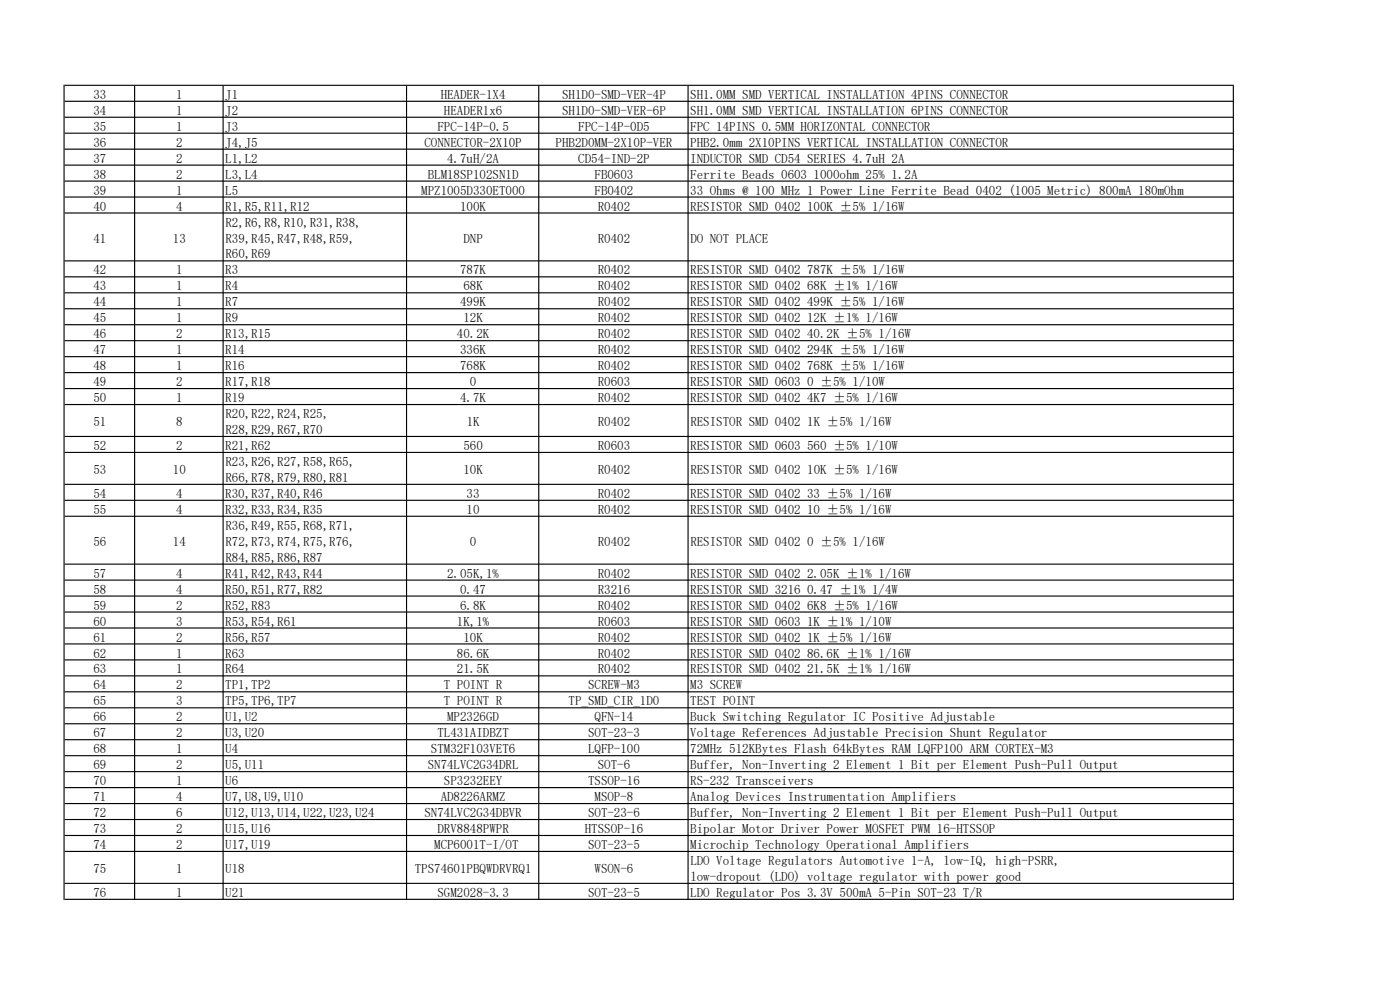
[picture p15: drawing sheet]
<svg xmlns="http://www.w3.org/2000/svg" width="420mm" height="297mm" viewBox="0 0 420 297" stroke-linecap="round" stroke-linejoin="round" font-family="sans-serif">
<defs><g id="words">
<g font-size="3.9">
<text x="28" y="29.6">33</text>
<text x="52.8" y="29.6">1</text>
<text x="67.6" y="29.6">J1</text>
<text x="132.2" y="29.6">HEADER-1X4</text>
<text x="168.6" y="29.6">SH1D0-SMD-VER-4P</text>
<text x="207.1" y="29.6">SH1.0MM SMD VERTICAL INSTALLATION 4PINS CONNECTOR</text>
<text x="28" y="34.4">34</text>
<text x="52.8" y="34.4">1</text>
<text x="67.6" y="34.4">J2</text>
<text x="133.2" y="34.4">HEADER1x6</text>
<text x="168.6" y="34.4">SH1D0-SMD-VER-6P</text>
<text x="207.1" y="34.4">SH1.0MM SMD VERTICAL INSTALLATION 6PINS CONNECTOR</text>
<text x="28" y="39.2">35</text>
<text x="52.8" y="39.2">1</text>
<text x="67.6" y="39.2">J3</text>
<text x="131.2" y="39.2">FPC-14P-0.5</text>
<text x="173.5" y="39.2">FPC-14P-0D5</text>
<text x="207.1" y="39.2">FPC 14PINS 0.5MM HORIZONTAL CONNECTOR</text>
<text x="28" y="44">36</text>
<text x="52.8" y="44">2</text>
<text x="67.6" y="44">J4,J5</text>
<text x="127.3" y="44">CONNECTOR-2X10P</text>
<text x="166.7" y="44">PHB2D0MM-2X10P-VER</text>
<text x="207.1" y="44">PHB2.0mm 2X10PINS VERTICAL INSTALLATION CONNECTOR</text>
<text x="28" y="48.8">37</text>
<text x="28" y="53.6">38</text>
<text x="52.8" y="48.8">2</text>
<text x="52.8" y="53.6">2</text>
<text x="67.6" y="48.8">L1,L2</text>
<text x="67.6" y="53.6">L3,L4</text>
<text x="128.3" y="53.6">BLM18SP102SN1D</text>
<text x="134.1" y="48.8">4.7uH/2A</text>
<text x="173.5" y="48.8">CD54-IND-2P</text>
<text x="178.3" y="53.6">FB0603</text>
<text x="207.1" y="48.8">INDUCTOR SMD CD54 SERIES 4.7uH 2A</text>
<text x="207.1" y="53.6">Ferrite Beads 0603 1000ohm 25% 1.2A</text>
<text x="28" y="58.3">39</text>
<text x="52.8" y="58.3">1</text>
<text x="67.6" y="58.3">L5</text>
<text x="126.4" y="58.3">MPZ1005D330ET000</text>
<text x="178.3" y="58.3">FB0402</text>
<text x="207.1" y="58.3">33 Ohms @ 100 MHz 1 Power Line Ferrite Bead 0402 (1005 Metric) 800mA 180mOhm</text>
<text x="28" y="63.1">40</text>
<text x="52.8" y="63.1">4</text>
<text x="67.6" y="63.1">R1,R5,R11,R12</text>
<text x="138" y="63.1">100K</text>
<text x="179.3" y="63.1">R0402</text>
<text x="207.1" y="63.1">RESISTOR SMD 0402 100K ±5% 1/16W</text>
<text x="67.6" y="67.9">R2,R6,R8,R10,R31,R38,</text>
<text x="28" y="72.7">41</text>
<text x="51.9" y="72.7">13</text>
<text x="67.6" y="72.7">R39,R45,R47,R48,R59,</text>
<text x="67.6" y="77.5">R60,R69</text>
<text x="139" y="72.7">DNP</text>
<text x="179.3" y="72.7">R0402</text>
<text x="207.1" y="72.7">DO NOT PLACE</text>
<text x="28" y="82.3">42</text>
<text x="52.8" y="82.3">1</text>
<text x="67.6" y="82.3">R3</text>
<text x="138" y="82.3">787K</text>
<text x="179.3" y="82.3">R0402</text>
<text x="207.1" y="82.3">RESISTOR SMD 0402 787K ±5% 1/16W</text>
<text x="28" y="87">43</text>
<text x="52.8" y="87">1</text>
<text x="67.6" y="87">R4</text>
<text x="139" y="87">68K</text>
<text x="179.3" y="87">R0402</text>
<text x="207.1" y="87">RESISTOR SMD 0402 68K ±1% 1/16W</text>
<text x="28" y="91.8">44</text>
<text x="52.8" y="91.8">1</text>
<text x="67.6" y="91.8">R7</text>
<text x="138" y="91.8">499K</text>
<text x="179.3" y="91.8">R0402</text>
<text x="207.1" y="91.8">RESISTOR SMD 0402 499K ±5% 1/16W</text>
<text x="28" y="96.6">45</text>
<text x="28" y="101.4">46</text>
<text x="52.8" y="96.6">1</text>
<text x="52.8" y="101.4">2</text>
<text x="67.6" y="96.6">R9</text>
<text x="67.6" y="101.4">R13,R15</text>
<text x="137.1" y="101.4">40.2K</text>
<text x="139" y="96.6">12K</text>
<text x="179.3" y="96.6">R0402</text>
<text x="179.3" y="101.4">R0402</text>
<text x="207.1" y="96.6">RESISTOR SMD 0402 12K ±1% 1/16W</text>
<text x="207.1" y="101.4">RESISTOR SMD 0402 40.2K ±5% 1/16W</text>
<text x="28" y="106.2">47</text>
<text x="52.8" y="106.2">1</text>
<text x="67.6" y="106.2">R14</text>
<text x="138" y="106.2">336K</text>
<text x="179.3" y="106.2">R0402</text>
<text x="207.1" y="106.2">RESISTOR SMD 0402 294K ±5% 1/16W</text>
<text x="28" y="111">48</text>
<text x="52.8" y="111">1</text>
<text x="67.6" y="111">R16</text>
<text x="138" y="111">768K</text>
<text x="179.3" y="111">R0402</text>
<text x="207.1" y="111">RESISTOR SMD 0402 768K ±5% 1/16W</text>
<text x="28" y="115.7">49</text>
<text x="52.8" y="115.7">2</text>
<text x="67.6" y="115.7">R17,R18</text>
<text x="141" y="115.7">0</text>
<text x="179.3" y="115.7">R0603</text>
<text x="207.1" y="115.7">RESISTOR SMD 0603 0 ±5% 1/10W</text>
<text x="28" y="120.5">50</text>
<text x="52.8" y="120.5">1</text>
<text x="67.6" y="120.5">R19</text>
<text x="67.6" y="125.3">R20,R22,R24,R25,</text>
<text x="138" y="120.5">4.7K</text>
<text x="179.3" y="120.5">R0402</text>
<text x="207.1" y="120.5">RESISTOR SMD 0402 4K7 ±5% 1/16W</text>
<text x="28" y="127.7">51</text>
<text x="52.8" y="127.7">8</text>
<text x="67.6" y="130.1">R28,R29,R67,R70</text>
<text x="140" y="127.7">1K</text>
<text x="179.3" y="127.7">R0402</text>
<text x="207.1" y="127.7">RESISTOR SMD 0402 1K ±5% 1/16W</text>
<text x="28" y="134.9">52</text>
<text x="52.8" y="134.9">2</text>
<text x="67.6" y="134.9">R21,R62</text>
<text x="139" y="134.9">560</text>
<text x="179.3" y="134.9">R0603</text>
<text x="207.1" y="134.9">RESISTOR SMD 0603 560 ±5% 1/10W</text>
<text x="28" y="142">53</text>
<text x="51.9" y="142">10</text>
<text x="67.6" y="139.7">R23,R26,R27,R58,R65,</text>
<text x="139" y="142">10K</text>
<text x="179.3" y="142">R0402</text>
<text x="207.1" y="142">RESISTOR SMD 0402 10K ±5% 1/16W</text>
<text x="28" y="149.2">54</text>
<text x="52.8" y="149.2">4</text>
<text x="67.6" y="149.2">R30,R37,R40,R46</text>
<text x="67.6" y="144.4">R66,R78,R79,R80,R81</text>
<text x="140" y="149.2">33</text>
<text x="179.3" y="149.2">R0402</text>
<text x="207.1" y="149.2">RESISTOR SMD 0402 33 ±5% 1/16W</text>
<text x="28" y="154">55</text>
<text x="52.8" y="154">4</text>
<text x="67.6" y="154">R32,R33,R34,R35</text>
<text x="140" y="154">10</text>
<text x="179.3" y="154">R0402</text>
<text x="207.1" y="154">RESISTOR SMD 0402 10 ±5% 1/16W</text>
<text x="67.6" y="158.8">R36,R49,R55,R68,R71,</text>
<text x="28" y="163.6">56</text>
<text x="51.9" y="163.6">14</text>
<text x="67.6" y="163.6">R72,R73,R74,R75,R76,</text>
<text x="141" y="163.6">0</text>
<text x="179.3" y="163.6">R0402</text>
<text x="207.1" y="163.6">RESISTOR SMD 0402 0 ±5% 1/16W</text>
<text x="28" y="173.1">57</text>
<text x="52.8" y="173.1">4</text>
<text x="67.6" y="173.1">R41,R42,R43,R44</text>
<text x="67.6" y="168.4">R84,R85,R86,R87</text>
<text x="134.1" y="173.1">2.05K,1%</text>
<text x="179.3" y="173.1">R0402</text>
<text x="207.1" y="173.1">RESISTOR SMD 0402 2.05K ±1% 1/16W</text>
<text x="28" y="177.9">58</text>
<text x="52.8" y="177.9">4</text>
<text x="67.6" y="177.9">R50,R51,R77,R82</text>
<text x="138" y="177.9">0.47</text>
<text x="179.3" y="177.9">R3216</text>
<text x="207.1" y="177.9">RESISTOR SMD 3216 0.47 ±1% 1/4W</text>
<text x="28" y="182.7">59</text>
<text x="52.8" y="182.7">2</text>
<text x="67.6" y="182.7">R52,R83</text>
<text x="138" y="182.7">6.8K</text>
<text x="179.3" y="182.7">R0402</text>
<text x="207.1" y="182.7">RESISTOR SMD 0402 6K8 ±5% 1/16W</text>
<text x="28" y="187.5">60</text>
<text x="52.8" y="187.5">3</text>
<text x="67.6" y="187.5">R53,R54,R61</text>
<text x="137.1" y="187.5">1K,1%</text>
<text x="179.3" y="187.5">R0603</text>
<text x="207.1" y="187.5">RESISTOR SMD 0603 1K ±1% 1/10W</text>
<text x="28" y="192.3">61</text>
<text x="28" y="197.1">62</text>
<text x="52.8" y="192.3">2</text>
<text x="52.8" y="197.1">1</text>
<text x="67.6" y="192.3">R56,R57</text>
<text x="67.6" y="197.1">R63</text>
<text x="137.1" y="197.1">86.6K</text>
<text x="139" y="192.3">10K</text>
<text x="179.3" y="192.3">R0402</text>
<text x="179.3" y="197.1">R0402</text>
<text x="207.1" y="192.3">RESISTOR SMD 0402 1K ±5% 1/16W</text>
<text x="207.1" y="197.1">RESISTOR SMD 0402 86.6K ±1% 1/16W</text>
<text x="28" y="201.8">63</text>
<text x="52.8" y="201.8">1</text>
<text x="67.6" y="201.8">R64</text>
<text x="137.1" y="201.8">21.5K</text>
<text x="179.3" y="201.8">R0402</text>
<text x="207.1" y="201.8">RESISTOR SMD 0402 21.5K ±1% 1/16W</text>
<text x="28" y="206.6">64</text>
<text x="52.8" y="206.6">2</text>
<text x="67.6" y="206.6">TP1,TP2</text>
<text x="133.2" y="206.6">T POINT R</text>
<text x="176.4" y="206.6">SCREW-M3</text>
<text x="207.1" y="206.6">M3 SCREW</text>
<text x="28" y="211.4">65</text>
<text x="52.8" y="211.4">3</text>
<text x="67.6" y="211.4">TP5,TP6,TP7</text>
<text x="133.2" y="211.4">T POINT R</text>
<text x="170.6" y="211.4">TP_SMD_CIR_1D0</text>
<text x="207.1" y="211.4">TEST POINT</text>
<text x="28" y="216.2">66</text>
<text x="28" y="221">67</text>
<text x="52.8" y="216.2">2</text>
<text x="52.8" y="221">2</text>
<text x="67.6" y="216.2">U1,U2</text>
<text x="67.6" y="221">U3,U20</text>
<text x="131.2" y="221">TL431AIDBZT</text>
<text x="134.1" y="216.2">MP2326GD</text>
<text x="176.4" y="221">SOT-23-3</text>
<text x="178.3" y="216.2">QFN-14</text>
<text x="207.1" y="216.2">Buck Switching Regulator IC Positive Adjustable</text>
<text x="207.1" y="221">Voltage References Adjustable Precision Shunt Regulator</text>
<text x="28" y="225.8">68</text>
<text x="52.8" y="225.8">1</text>
<text x="67.6" y="225.8">U4</text>
<text x="129.3" y="225.8">STM32F103VET6</text>
<text x="176.4" y="225.8">LQFP-100</text>
<text x="207.1" y="225.8">72MHz 512KBytes Flash 64kBytes RAM LQFP100 ARM CORTEX-M3</text>
<text x="28" y="230.5">69</text>
<text x="52.8" y="230.5">2</text>
<text x="67.6" y="230.5">U5,U11</text>
<text x="128.3" y="230.5">SN74LVC2G34DRL</text>
<text x="179.3" y="230.5">SOT-6</text>
<text x="207.1" y="230.5">Buffer, Non-Inverting 2 Element 1 Bit per Element Push-Pull Output</text>
<text x="28" y="235.3">70</text>
<text x="52.8" y="235.3">1</text>
<text x="67.6" y="235.3">U6</text>
<text x="133.2" y="235.3">SP3232EEY</text>
<text x="176.4" y="235.3">TSSOP-16</text>
<text x="207.1" y="235.3">RS-232 Transceivers</text>
<text x="28" y="240.1">71</text>
<text x="28" y="244.9">72</text>
<text x="52.8" y="240.1">4</text>
<text x="52.8" y="244.9">6</text>
<text x="67.6" y="240.1">U7,U8,U9,U10</text>
<text x="67.6" y="244.9">U12,U13,U14,U22,U23,U24</text>
<text x="127.3" y="244.9">SN74LVC2G34DBVR</text>
<text x="132.2" y="240.1">AD8226ARMZ</text>
<text x="176.4" y="244.9">SOT-23-6</text>
<text x="178.3" y="240.1">MSOP-8</text>
<text x="207.1" y="240.1">Analog Devices Instrumentation Amplifiers</text>
<text x="207.1" y="244.9">Buffer, Non-Inverting 2 Element 1 Bit per Element Push-Pull Output</text>
<text x="28" y="249.7">73</text>
<text x="52.8" y="249.7">2</text>
<text x="67.6" y="249.7">U15,U16</text>
<text x="131.2" y="249.7">DRV8848PWPR</text>
<text x="175.4" y="249.7">HTSSOP-16</text>
<text x="207.1" y="249.7">Bipolar Motor Driver Power MOSFET PWM 16-HTSSOP</text>
<text x="28" y="254.5">74</text>
<text x="52.8" y="254.5">2</text>
<text x="67.6" y="254.5">U17,U19</text>
<text x="130.3" y="254.5">MCP6001T-I/OT</text>
<text x="176.4" y="254.5">SOT-23-5</text>
<text x="207.1" y="254.5">Microchip Technology Operational Amplifiers</text>
<text x="28" y="261.6">75</text>
<text x="52.8" y="261.6">1</text>
<text x="67.6" y="261.6">U18</text>
<text x="124.4" y="261.6">TPS74601PBQWDRVRQ1</text>
<text x="178.3" y="261.6">WSON-6</text>
<text x="207.1" y="259.2">LDO Voltage Regulators Automotive 1-A, low-IQ, high-PSRR,</text>
<text x="28" y="268.8">76</text>
<text x="52.8" y="268.8">1</text>
<text x="67.6" y="268.8">U21</text>
<text x="131.2" y="268.8">SGM2028-3.3</text>
<text x="176.4" y="268.8">SOT-23-5</text>
<text x="207.1" y="268.8">LDO Regulator Pos 3.3V 500mA 5-Pin SOT-23 T/R</text>
<text x="207.1" y="264">low-dropout (LDO) voltage regulator with power good</text>
</g>
</g></defs>
<g fill="#000">
<path d="M19 25.4h.4v244.3h-.4zM40.2 25.7h.4v244h-.4zM66.8 25.7h.3v244h-.3zM121.8 25.7h.3v244h-.3zM161.5 25.7h.3v244h-.3zM206.2 25.7h.4v244h-.4zM369.8 25.7h.4v244h-.4z" fill-rule="evenodd"/>
<path d="M19.4 25.4h350.8v.3h-350.8zM19.4 30.2h350.8v.3h-350.8zM19.4 35h350.8v.3h-350.8zM19.4 39.8h350.8v.3h-350.8zM19.4 44.5h350.8v.4h-350.8zM19.4 49.3h350.8v.4h-350.8zM19.4 54.1h350.8v.3h-350.8zM19.4 58.9h350.8v.3h-350.8zM19.4 63.7h350.8v.3h-350.8zM19.4 78h350.8v.4h-350.8zM19.4 82.8h350.8v.3h-350.8zM19.4 87.6h350.8v.3h-350.8zM19.4 92.4h350.8v.3h-350.8zM19.4 97.2h350.8v.3h-350.8zM19.4 101.9h350.8v.4h-350.8zM19.4 106.7h350.8v.4h-350.8zM19.4 111.5h350.8v.3h-350.8zM19.4 116.3h350.8v.3h-350.8zM19.4 121.1h350.8v.3h-350.8zM19.4 130.6h350.8v.4h-350.8zM19.4 135.4h350.8v.4h-350.8zM19.4 145h350.8v.3h-350.8zM19.4 149.8h350.8v.3h-350.8zM19.4 154.6h350.8v.3h-350.8zM19.4 168.9h350.8v.3h-350.8zM19.4 173.7h350.8v.3h-350.8zM19.4 178.5h350.8v.3h-350.8zM19.4 183.3h350.8v.3h-350.8zM19.4 188h350.8v.4h-350.8zM19.4 192.8h350.8v.4h-350.8zM19.4 197.6h350.8v.4h-350.8zM19.4 202.4h350.8v.3h-350.8zM19.4 207.2h350.8v.3h-350.8zM19.4 212h350.8v.3h-350.8zM19.4 216.7h350.8v.4h-350.8zM19.4 221.5h350.8v.4h-350.8zM19.4 226.3h350.8v.4h-350.8zM19.4 231.1h350.8v.3h-350.8zM19.4 235.9h350.8v.3h-350.8zM19.4 240.7h350.8v.3h-350.8zM19.4 245.4h350.8v.4h-350.8zM19.4 250.2h350.8v.4h-350.8zM19.4 255h350.8v.4h-350.8zM19.4 264.6h350.8v.3h-350.8zM19.4 269.4h350.8v.3h-350.8z" fill-rule="evenodd"/>
</g>
<use href="#words"/>
</svg>
